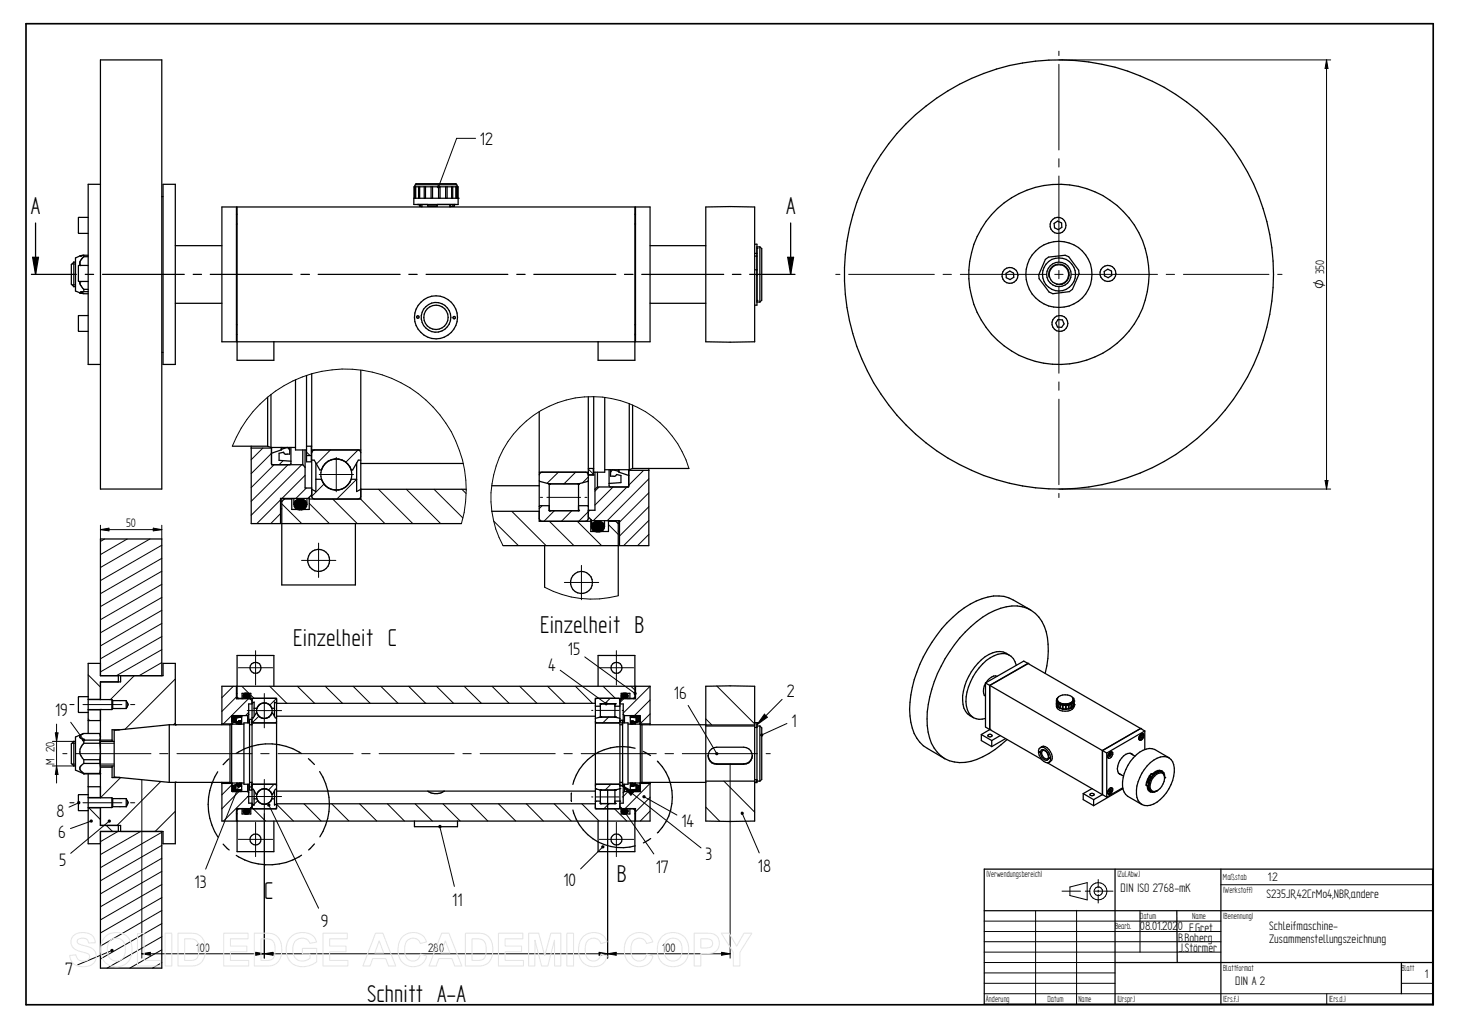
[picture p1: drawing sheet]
<svg xmlns="http://www.w3.org/2000/svg" width="297mm" height="210mm" viewBox="0 0 297 210" stroke-linecap="round" stroke-linejoin="round" font-family="sans-serif">
<defs><g id="words">
<g font-size="5.6">
<text x="6.3" y="43.6">A</text>
<text x="160" y="43.6">A</text>
<text x="59.7" y="131.4">Einzelheit C</text>
<text x="109.9" y="128.9">Einzelheit B</text>
<text x="125.6" y="179.5">B</text>
<text x="53.8" y="183">C</text>
<text x="74.7" y="204">Schnitt A-A</text>
</g>
<g font-size="4.2">
<text x="97.7" y="29.5">12</text>
<text x="111.6" y="136.5">4</text>
<text x="115.6" y="133.4">15</text>
<text x="137.2" y="142.2">16</text>
<text x="160.1" y="141.9">2</text>
<text x="11.2" y="145.7">19</text>
<text x="161.1" y="147.9">1</text>
<text x="11.5" y="166.3">8</text>
<text x="11.9" y="170.5">6</text>
<text x="138.7" y="168.4">14</text>
<text x="12" y="176.3">5</text>
<text x="133.5" y="177.7">17</text>
<text x="143.6" y="175.1">3</text>
<text x="154.3" y="177.5">18</text>
<text x="39.6" y="180.7">13</text>
<text x="92.1" y="184.3">11</text>
<text x="114.7" y="180.3">10</text>
<text x="65.3" y="188.7">9</text>
<text x="13.3" y="198.3">7</text>
</g>
<g font-size="2.8">
<text x="25.7" y="107.3">50</text>
<text x="11.1" y="155.7" transform="rotate(-90 11.1 155.7)">M 20</text>
<text x="258.1" y="179.4">1:2</text>
<text x="228.1" y="181.6">DIN ISO 2768-mK</text>
<text x="257.9" y="182.8">S235JR,42CrMo4,NBR,andere</text>
<text x="232.1" y="189.3">08.01.2020 F.Gret</text>
<text x="239.8" y="191.6">B.Boberg</text>
<text x="258.4" y="189.4">Schleifmaschine-</text>
<text x="258.4" y="192">Zusammenstellungszeichnung</text>
<text x="40" y="193.7">100</text>
<text x="87.2" y="193.7">280</text>
<text x="134.8" y="193.7">100</text>
<text x="240" y="193.7">J.Störmer</text>
<text x="251.5" y="200.4">DIN A 2</text>
<text x="290.1" y="199">1</text>
</g>
<text font-size="2.7" x="269.6" y="58.8" transform="rotate(-90 269.6 58.8)">O 350</text>
<g font-size="2">
<text x="200.8" y="178.5">(Verwendungsbereich)</text>
<text x="227.5" y="178.6">(Zul.Abw.)</text>
<text x="249" y="179.1">Maßstab</text>
<text x="249" y="181.7">(Werkstoff)</text>
<text x="227" y="189.1">Bearb.</text>
<text x="232.1" y="187">Datum</text>
<text x="242.7" y="187">Name</text>
<text x="249" y="187">(Benennung)</text>
<text x="249" y="197.5">Blattformat</text>
<text x="285.3" y="197.5">Blatt</text>
<text x="200.7" y="203.9">Änderung</text>
<text x="219.5" y="203.9">Name</text>
<text x="227.5" y="203.9">(Urspr.)</text>
<text x="249" y="203.9">(Ers.f.:)</text>
<text x="270.6" y="203.9">(Ers.d.:)</text>
<text x="213.2" y="204">Datum</text>
</g>
</g></defs>
<path d="M5.3 4.8h286.5v199.7h-286.5z" fill="none" stroke="#000" stroke-width=".34"/>
<g fill="none" stroke="#000" stroke-width=".25">
<path d="M20.4 12.2h12.5v87.3h-12.5zM20.4 37.5h-2.5v36.7h2.5M33.2 37.5h2.5v36.7h-2.5zM84.4 38v2.3M84.5 38l.1-.4h8.4v.4M84.5 38v2.3M84.6 38v2.3M84.7 37.6v-.2h8.1v.2M85.2 38v2.3M85.4 38v2.3M86.4 38v2.3M86.6 38v2.3"/>
<path d="M87.8 38v2.3M88.1 38v2.3M89.3 38v2.3M89.6 38v2.3M90.7 38v2.3M91 38v2.3M91.9 38v2.3M92.2 38v2.3M92.8 38v2.3M93 38v2.3M93.1 38v2.3M6.4 55.8h9.1"/>
<path d="M6.6 52.4h1.2l-.6 3.4zM7.2 45.4v10.4M15 53.3v5M15 53.3l-.5 .5v4l.5 .5M15 53.3h.4M15 58.3h.4M16.3 59.6h.1M16.3 57.3h.1M16.3 57.3a1.96 1.96 0 0 0 .8 1.6M16.3 52.1h.1M16.3 59.5h.1M16.3 54h.1"/>
<path d="M16.3 52.1l-.9 .4v6.7l.9 .4M16.4 52h.1M16.4 59.6h.1M16.4 59.5h.1M16.4 59.6l.1 .1M16.5 59.4h.1M16.5 59.4l-.1 .1M16.6 52h.1M16.6 59.7h.1M16.6 59.4h.1M16.7 52h.1M16.7 59.7h.1"/>
<path d="M16.7 59.7l1.2 .1M17.1 51.9v.3M17.1 58.9v.5M17.1 59.4h-.4M17.1 52.2a1.91 1.91 0 0 0-.8 1.8M17.1 59.4h.8M17.1 58.9h.8M17.1 52.2h.8M17.4 55.8h1.6M17.9 44.2l-1.9 .1v3.1l1.9 .1M17.9 54l-1.9 .1v3.1l1.9 .1M17.9 51.9l-1.2 .1"/>
<path d="M20.9 55.8h16.6M32.9 40h.3M35.7 50h9.5M39.3 55.8h1.7M42.8 55.8h16.7M45.2 42.1h2.9v27.5h-2.9zM48.1 45.6h.2M48.1 43.6h.2M61.3 55.8h1.7M64.8 55.8h16.6M83.2 55.8h1.7M84.3 40.3v-2.3h9v3.6h-9.1v-1.3h9.1"/>
<path d="M85 41.6h.1M85.4 41.6l.1 .4h.4M85.6 41.6v.4M85.9 41.6v.5M86.7 55.8h16.7M87.1 41.6v.3M87.1 41.9h1.9M89 41.6v.4l-1.9-.1M91.6 41.6v.5M92.2 41.6v.4M92.5 41.6l-.1 .4h-.8M92.5 41.6h.1"/>
<path d="M93.3 40.3h.1M105.2 55.8h1.7M108.7 55.8h16.6M127.1 55.8h1.8M129.2 45.6h.2M129.2 43.6h.2M129.4 42.1h2.9v27.5h-2.9zM130.6 55.8h16.7M132.3 50h11.4M143.7 42.1h9.9v27.5h-9.9zM149.1 55.8h1.7M152.6 55.8h9.2"/>
<path d="M153.6 49.7h.5v12.4h-.5M153.6 54.9h.5M153.6 52.1h.5M153.6 51.6h.5M154.1 50.5h.1M154.1 50.2h.6M154.7 50.2v11.3M154.7 50.2l.4 .4v10.5l-.4 .4M160.4 52.4h1.1l-.5 3.4zM161 45.4v10.4M204.8 55.6l.8-.4 .7 .4 .1 .8-.8 .5-.7-.4zM212.8 52.8l.6-.5 3.4-.4 .8 .3 2 2.8 .1 .8-1.4 3.1-.6 .5-3.4 .4-.7-.4-2.1-2.7v-.8z"/>
<path d="M214.6 45.5l.7-.5 .8 .4 .1 .9-.8 .4-.7-.3zM224.8 55.2l.7-.4 .8 .4v.8l-.7 .5-.8-.4zM17.9 64.2l-1.9 .1v3.1h1.9M32.9 71.7h.3M35.7 61.7h9.5M48.1 68.1h.2M48.1 66.1h.2M48.3 69.6h80.9M55.8 69.6v3.7h-7.5v-31.2h80.9v31.2h-7.4v-3.7M60.2 77.3v14.3h2.2M62.4 76.4v17.6h1v-3.2M63.5 76.1v24.9v.3l.5 .3"/>
<path d="M73.4 75.4v26.2h-10.5M84.9 64.3h.4v.4h-.4zM129.2 68.1h.2M129.2 66.1h.2M132.3 61.7h11.4M154.1 61.1h.1M154.1 61.5h.6M215.4 65l.9 .1 .3 .8-.5 .7-.8-.1-.4-.8zM47.3 90.8h7.2M51.1 90.8v15.8h6v-5.2h5.6l.8-.7M51.1 91.2h4.2M54.5 80.9v9.9"/>
<path d="M54.5 90.8l.7 .3M55.2 80.3v10.8M55.2 91.1h5M55.2 94.4l.2 .2M55.3 91.1v3.5h6.3M57.2 91.1v.5M57.2 91.6l-2 .6M57.4 91.1v.3M57.4 91.4l1.1-.3 .5 .5M57.4 91.4l-.2 .2M59 91.1v1.3l-.8 .1-.3-.2-.2-.3-.9 .2v1.5l2.4 .2M59.2 91.1v3.3l-.2 .2"/>
<path d="M61.6 94.6l.5 .5M61.6 91.6v3M62.1 91.6v7.7h1.4M62.4 92.7h1M62.4 90.8h1.1M63.5 91.6h9.9M63.5 93.6h.5l1.1 2h.3a3.2 3.2 0 0 1 5.3-1.2 3.2 3.2 0 0 1-1.2 5.2 3.2 3.2 0 0 1-4.2-3.4 3.3 3.3 0 0 1 1.6-2.4M64 91.6l-.2 .1-.3 .4M64.3 97.5h1.1a3.2 3.2 0 0 0 3.1 2.2 3.2 3.2 0 0 0 3-2.2h1.1M64.3 94.2v5.8l-.8-.4M67.4 93.6a3.2 3.2 0 0 1 4.1 2h.3l1.1-2h.5M72.6 94.2v5.8l.8-.4h21.5"/>
<path d="M72.9 91.6l.3 .1 .2 .4M73.4 94.3h20.9M100.1 98.8h9.7M109.8 83.8v22.3h10.5M109.8 96.1h10M109.8 97.8l2 .7M110.3 96.1l-.4 .3-.1 .2M111.8 98.6h.1M111.8 98.5v5.4M111.8 98.5h6M111.8 98.5h.1M117.6 98.5h.1"/>
<path d="M117.7 98.5h.1M117.8 98.5h.1M117.8 98.5v5.4h-6M119.2 96.1l.3 .1 .3 .4h1M119.8 80.7v24.8l-.3 .5-.3 .1M119.8 95.3h1.1M119.8 97.8l-2 .7M120.8 96.6h.1M120.8 95.3v1.3M120.9 80.7v15.4h2.2v-15.2M121.1 96.1v7.7h-1.3M121.6 99.1l-.5 .5"/>
<path d="M121.6 96.1v3M123.1 95.6h5M124 95.6v3.3l.2 .2M124.3 95.6v1.3h.8l.4-.3 .9 .2v1.4l-2.4 .2M125.9 95.6v.3M125.9 95.9l-1.2-.3-.4 .5M125.9 95.9l.1 .2M126 95.6v.5M126 96.1l2 .7M128 95.6v3.5h-6.4M128 95.7h4.1M128 98.9l-.2 .2"/>
<path d="M128.1 82.2v13.4M128.8 82.4v12.9M128.8 95.3h11.5M128.8 95.3l-.7 .3M132.1 95.3v15.7h-6v-5h-5.6l-.7-.8M57.1 103.5h.3M57.4 101.4v17.6h14.9v-12.4M57.4 106.6h36.5M57.9 101.4v.2M57.9 101.6h1.5M57.9 101.6l-.5 .5M59.8 102.7a1.35 1.35 0 0 1 1.4-1.2 1.35 1.35 0 0 1 1.3 1.2"/>
<path d="M59.8 102.7a1.35 1.35 0 0 0 1.4 1.1 1.35 1.35 0 0 0 1.3-1.1M59.8 101.4v1.3M62.5 101.4v1.3M62.9 101.2v2.5h-3.5v-2.3M73.4 101l-.2 .5-.3 .1M100.1 104.1h9.7M102.4 111h23.5M109.8 105.5l.3 .5 .2 .1M110.9 111v8.5M111.8 103.9h.1M111.8 102.9h-1.9l-.1 .1M111.9 103.9h.1"/>
<path d="M117.7 103.9h.1M117.8 103.8h.1M117.8 103.9h.1M117.8 102.9h1.9l.1 .1M120.3 105.7v2.5h3.6v-2.2M120.4 107.2a1.37 1.37 0 0 1 .9-1.1 1.37 1.37 0 0 1 1.4 .3l.4 .8M120.4 107.2a1.38 1.38 0 0 0 2.3 .7l.4-.7M120.4 105.8v1.4M123.1 106v1.2M123.9 106.1h1.4M125.3 106.1l.6 .5M125.3 106v.1"/>
<path d="M125.9 106v15.2M125.9 108.1h.2M20.4 135h-2.5v14.3M24.1 137.5v1.3M24.6 137.5v1.3h-4.2v3.5M32.9 137.5v-27.8h-12.5v27.8h12.8v-2.5h2.5v12.5M48.3 139.7h80.9M55.8 139.7v-6.3h-7.5v8.8M121.8 139.7v-6.3h7.4v8.8M143.7 139.7h9.9v27.4h-9.9zM200.6 139.1a2.18 2.18 0 0 0 0 2.6M200.6 139v9l.9 .5"/>
<path d="M200.6 139l.9 .5M201.5 139.5v9M201.5 139.5l22.9 13.2M203 137.6a2.18 2.18 0 0 0-2.3 1.4M205.5 133.3a3.5 3.5 0 0 0-4.2-.1 11.2 11.2 0 0 0-5.3 9.3 3.6 3.6 0 0 0 2.2 3.5M206.9 135.4a2.9 2.9 0 0 0-4.5-2 10.9 10.9 0 0 0-5.7 10.2 3.2 3.2 0 0 0 1.5 2.4M209.3 135h.1M209.3 135l-.9-.5-7.8 4.5M209.3 135l-7.8 4.5M209.3 135l22.9 13.3M209.8 124.1l-3.6-2a8 8 0 0 0-7.4 .2 24.7 24.7 0 0 0-10.8 11.4 23.4 23.4 0 0 0-2.7 12 7.9 7.9 0 0 0 3.5 6.6l3.5 2.1M212.8 137a16.3 16.3 0 0 0-.2-9.5 6.6 6.6 0 0 0-8.9-3.7 21.1 21.1 0 0 0-10.4 8.8 25.1 25.1 0 0 0-4.5 15.1 8.2 8.2 0 0 0 3.5 6.7"/>
<path d="M15 150.9v5M15 150.9l-.5 .5v4l.5 .5M15 150.9h.4M15 155.9h.4M17 157.4h.1M17 149.3l-1.6 .7v6.7l1.6 .7M17.1 150.6v.7M17.1 154.6v.8M17.1 157.4l3.2 .1M17.1 150.6l-.8-.6 .1-.4 .7-.3h3.2l.1 .6-.1 .7M17.1 151.3a2.14 2.14 0 0 0 0 3.3M17.1 155.4l-.8 .8 .1 .6 .7 .6"/>
<path d="M17.1 150.6h3.2M17.1 157.4h3.2M17.1 155.4h3.2M17.1 154.6h3.2M17.1 151.3h3.2M17.9 157.5v14.2h2.5M17.9 144.4h2.5v17.9M17.9 141.8l-1.9 .1v3l1.9 .1M17.9 142.3l4.9 .1M17.9 144.4h4.9M17.9 146.6h2.5M20.3 157.4h.1"/>
<path d="M20.3 151.3l.1 1.7-.1 1.6M20.3 155.4l.1 1-.1 1M20.3 150.6v.7M20.3 154.6v.8M20.3 157.4v.1M20.4 149.3v.6M20.4 156.1h2.4M20.4 150.6h2.4M20.4 150.9h2.8M20.4 155.9h2.8M20.4 156.8v.6M22.8 142.4l.1 .2"/>
<path d="M22.8 142.4v2M22.8 155.9v2.3h1.4M22.9 144.2l-.1 .2M22.9 142.6h2.8M22.9 144.2h2.8M22.9 142.6v1.6M24.2 158.2h.1M24.2 148.5h.1M24.2 148.5h-1.4v2.4M25.7 142.6l.1 .2a.89 .89 0 0 1-.1 1.4M25.7 142.6v1.6M34.5 147.5v11.7"/>
<path d="M34.5 147.5l-11.3 1.1v9.5l11.3 1.1M34.5 159.2h12.3M34.5 147.5h12.3M35.6 147.5h.1M35.7 159.2h.1M35.7 147.5h.1M35.7 159.2v12.5h-2.5v-2.5h-12.8v27.8h12.5v-27.8M44.3 157.1a12.2 12.2 0 0 0 .1 13.2M45.2 159.2v7.9h2.9v-2.6h2.8l.4-.3M45.2 159.4h2M45.2 147.3h2M46.6 154.4l-1.2 1.2"/>
<path d="M46.8 147.5v11.7M46.8 159.2l.4 .1h2.5M47.2 146.8l1 .3M47.2 147.3h.1M47.2 159.3v1.8h3.2M47.3 145.6v15.5M48 153.3a12.2 12.2 0 0 1 13.3 0M48.1 141.1h.2M48.2 147.1v.3M48.2 159.3v.3M48.2 147.1l.1 .1M48.2 159.6l-1 .3"/>
<path d="M48.3 147.2v.2M48.3 159.3v.2M48.3 141.9l.2 .2M48.3 159.5l.6-.2 .2 .3M48.3 159.5l-.1 .1M48.5 142.1v.1M48.5 142.1h.8M49.1 159.3v.7h-.5l-.1-.1h-.5v.8h1.2M49.1 147.1l-.2 .3-.6-.2M49.1 145.6l.1 1.8M49.2 146h-1.2v.8l.5 .1 .1-.2h.5v.7M49.2 159.3l-.1 1.8"/>
<path d="M49.3 142.2v-1.1h1.8v1.2M49.5 141.6a.69 .69 0 0 0 .7 .5 .69 .69 0 0 0 .6-.5M49.5 141.6v.6M49.7 147.4h-2.5l-.4 .1M50 141.1h-.2l-.3 .5M50.3 141.1h.2l.3 .5M50.4 145.6h-3.2v1.7M50.4 145.6v1.5M50.4 159.6v1.5M50.6 159.6v3.8h.7M50.6 145.4l-.2 .2M50.8 147.1h-1.1v12.5h1.1"/>
<path d="M50.8 159.2h.5M50.8 147.5h.5M50.8 141.6v.6M51.1 142.1h5.2v22.5h-5.2M51.3 147.5v-1.1h-.5v14.4h.5v-1.6M51.3 142.6l-.4-.4h-2.8v-2.5h-2.9v7.8M51.3 159.6h5M51.3 147.1h5M51.3 143.3h-.7v3.8M51.3 143.1l.4-.2v2.9M51.3 146.9l.3 .2M51.6 142.1l-.3 .3v21.9l.3 .3"/>
<path d="M51.6 159.6l-.3 .3M51.7 144.1h.6a1.58 1.58 0 0 1 1.5-1.1 1.58 1.58 0 0 1 1.5 1.1h.6M54.7 145.9a1.58 1.58 0 0 1-2.4-.8h-.1l-.6 1h-.3M55.1 145.6a1.59 1.59 0 0 0-1-2.5 1.59 1.59 0 0 0-1.9 1.9 1.59 1.59 0 0 0 2.5 1l.6-.9h.2l.5 1h.3M56 142.1l.3 .3M56 159.6l.3 .3M56.3 145.8h64.9M56.3 146.9l-.3 .2M62.8 154.4l1.2 1.2M65.1 157a12.2 12.2 0 0 1 0 13.3M121.2 159.6h5M121.2 147.1h5"/>
<path d="M121.2 143.1h-64.9l-.4-.2v2.9M121.2 143.6l1 .1M121.2 146.9l.3 .2M121.5 142.1l-.3 .3M121.5 159.6l-.3 .3M122.2 145.9h.1M122.2 143.3h.1M122.2 143.2h.1M122.2 143.2h3M122.2 143.2v2.7M122.2 145.9l-1 .4M122.2 145.9h3"/>
<path d="M122.3 145.9h.1M122.3 143.2h.1M125.1 143.2h.1M125.1 145.9h.1M125.2 143.2h.1M125.2 145.9h.1M125.2 143.2v2.7M125.2 145.9l1 .4M125.9 159.6l.3 .3h.5M125.9 142.1l.3 .3v21.9l-.3 .3M126.2 142.6l.4-.4h2.8v-2.5h2.9v7.8M126.2 146.6h.5"/>
<path d="M126.2 159.2h.5M126.2 147.5h.5M126.2 143.3h.7v3.8M126.2 143.6l-1 .1M126.2 146.9l-.3 .2M126.4 142.1h-5.2v22.5h5.2M126.7 159.9h.1M126.7 146.6h.1M126.7 146.6v13.3M126.7 147.1h1.1v12.5h-1.1M126.9 145.4l.2 .2M126.9 159.6v3.8h-.7"/>
<path d="M127 141.1a.56 .56 0 0 0-.5 .6 .56 .56 0 0 0 .8 .4h.3l.2-.5M127.1 145.6h3.2v1.8M127.1 145.6v1.5M127.1 159.6v1.5M127.3 141.1h.3l.2 .5M127.8 141.6v.6M127.8 159.3h2.5M127.8 147.4h2.5M128.2 142.2v-1.1h-1.8v1.2M128.2 142.1h.8M128.3 146h1.2v.8l-.4 .1-.2-.2h-.5v.7M128.3 159.3l.1 1.8"/>
<path d="M128.4 145.6l-.1 1.8M128.4 159.3v.7h.5l.2-.1h.4v.8h-1.2M128.4 147.1l.3 .3 .5-.2M129 142.1v.1M129.2 147.2v.2M129.2 159.3v.2M129.2 141.9l-.2 .2M129.2 159.5l-.5-.2-.3 .3M129.2 159.5l.1 .1M129.2 141.1h.2M129.3 152.3a10.2 10.2 0 0 0-12.7 7.3M129.3 147.1v.3"/>
<path d="M129.3 159.3v.3M129.3 159.6l1 .3M129.3 147.1l-.1 .1M130.2 145.6l.1 .1M130.3 147.4h.1M130.3 159.3v1.8h-3.2M130.3 146.8l-1 .3M130.3 159.4h2M130.3 147.3h2M130.3 147.4v11.9M130.3 147.4l.4 .1M130.7 147.5v11.7"/>
<path d="M130.7 159.2h13M130.7 147.5h13M130.7 159.2l-.4 .1M130.9 152.9l1.5 .9M132.3 159.2v7.9h-2.9v-2.6h-2.8l-.4-.3M133.8 154.9a10.3 10.3 0 0 1 0 14.6M143.7 159h9.9M143.7 147.7h9.9M143.7 147.5h9.9M144.1 153.8a1.78 1.78 0 0 0 1.8 1.6h5.5a1.67 1.67 0 0 0 1.6-1.1M153.2 153.8a1.76 1.76 0 0 1-1.8 1.7h-5.5a1.74 1.74 0 0 1-1.8-1.7 1.74 1.74 0 0 1 1.8-1.7h5.5a1.76 1.76 0 0 1 1.8 1.7M153.6 147.1h.5"/>
<path d="M153.6 158.7h.5M153.6 148h.5M154.1 147.1h.1M154.1 147.1v12.2h-.5M154.1 159h.6M154.1 147.7h.6M154.7 147.7v11.3M154.7 147.7l.4 .4v10.5l-.4 .4M198.2 146a3 3 0 0 0 2.4 .2M199.8 149.5l2.1 1.2M199.8 149.5v1.2l2.1 1.2M201.2 149.6l.5-.2 .3 .3a.54 .54 0 0 1-.8 .2z"/>
<path d="M201.5 148.4h.1M201.5 148.5l2.1 1.2M201.5 148.5l-1.7 1M201.9 150.7v1.2M203.6 149.7l8.5 4.9M203.6 149.7l-1.7 1M204.7 150.3l-2.8 1.6M205 150.5a16.6 16.6 0 0 1-8.5 4.7 7.2 7.2 0 0 1-4.2-.8M211.5 153h.1M211.5 153l.2 .1zM211.8 152.1a1.06 1.06 0 0 1 1.7 .4 1.73 1.73 0 0 1 .3 2.5l-.3 .2M211.8 152.1a1.31 1.31 0 0 0 0 2 1.61 1.61 0 0 0 1.7 1.1"/>
<path d="M211.8 152.1a1.91 1.91 0 0 1 2.1 2l-.2 .8-.2 .3M212 152.7a1.28 1.28 0 0 1 1.5 1.5l-.1 .3a.95 .95 0 0 1-1 .1 .95 .95 0 0 1-.5-.9l-.1-.4zM212.2 152.8a1.05 1.05 0 0 1 1 .4 1.05 1.05 0 0 1 .2 1.1l-.2 .1a1.13 1.13 0 0 1-1-1.6zM213.2 155.2l11.2 6.5M213.6 154.2l.1 .1zM215.1 143.2h.1M215.1 143.2v.4M215.1 142.4v1.3a1.8 1.8 0 0 0 2.3 1 1.3 1.3 0 0 0 1.3-1v-1M215.1 142.4h.1M215.1 143.6h.1M215.1 143.6l.2 .3M215.1 142.5v1.1l.2 .2"/>
<path d="M215.1 142.5a1.22 1.22 0 0 0 1.3 .9h.6M215.1 142.5l.3 .6M215.1 142.8l.2 .3M215.1 142.3v.1M215.2 142.3a1.67 1.67 0 0 1 2.1-.9 1.13 1.13 0 0 1 1.2 .9M215.2 142.3a1.61 1.61 0 0 0 2.1 1 1.1 1.1 0 0 0 1.2-1M215.2 142.3v.1M215.3 142.1l-.1 .1M215.3 143.8h.1M215.3 141.9l-.2 .6M215.3 143.9l.5 .2M215.3 143.1h.1"/>
<path d="M215.3 143.9h.1M215.3 143.1v.7M215.4 143.1l.4 .2M215.4 143.1v.8M215.4 143.9l.4 .2M215.8 144.1h.1M215.8 144.1l.6 .2M215.8 143.3l.1 .1M215.8 143.3v.8M215.9 143.4l.4 .1M215.9 143.4v.7M215.9 144.1l.4 .2"/>
<path d="M216.3 143.5v.8M216.3 143.5h.1M216.3 144.3h.1M216.4 144.3h.1M216.4 144.3h.6M216.4 143.5l.5 .1M216.4 143.5v.8h.5M216.9 144.3h.1M216.9 143.6v.7M216.9 143.6h.1M217 143.6v.7M217.5 143.5l-.5 .1"/>
<path d="M217.5 144.2l-.5 .1M217.5 143.5v.7M217.5 143.5h.1M217.5 144.2h.1M217.6 144.2h.1M217.6 144.2l-.6 .1M217.6 143.5v.7M218 143.3l-.4 .2M218 144.1l-.4 .1M218 143.3v.8M218 144.1h.1M218.1 144.1h.1"/>
<path d="M218.1 144.1l-.5 .1M218.1 143.3v.7l.3-.2M218.1 143.3h-.1M218.4 141.9l.1 .3M218.4 143h.1M218.4 143.8h.1M218.4 143l-.3 .3M218.4 143v.8M218.4 142.1h.1M218.4 143.8l-.3 .3M218.5 142.3a1.7 1.7 0 0 1-2.2 .9l-.8-.3-.2-.3M218.5 143v.7"/>
<path d="M218.5 142.3a1.6 1.6 0 0 1-2 1 1.4 1.4 0 0 1-1.3-.8M218.5 142.2l.1 .3M218.5 142.2l.1 .4M218.6 142.5a1.51 1.51 0 0 1-1.3 .9M218.6 142.5a1.92 1.92 0 0 1-2.8 .8M218.6 142.7h.1M218.6 143.4h.1M218.6 142.7l-.2 .3M218.6 143.4l-.1 .3M218.6 142.3v1.1M218.7 143.4h.1M218.7 143.4l-.3 .4"/>
<path d="M224.4 152.7v9M224.5 152.7v9l.8 .5M224.5 152.7l.8 .5M225.3 153.2v9M225.5 154l.1 .2-.1-.1M225.7 153.7l.3 .2M225.9 153.4h.1M225.9 153.1l.5-.1a.93 .93 0 0 1-.7 1.3l-.1-.1a.91 .91 0 0 1 .3-1.1zM225.9 153.4l-.1 .5h.2M225.9 153.4l.2-.1 .1 .3M225.9 153.4l.3 .2M226.1 153h-.1"/>
<path d="M226.2 153.6l-.2 .3M227.7 157.4l1 .5M230 153.3l1.1 .6M230 153.3l.6 .3M230 153.3a3.2 3.2 0 0 0-2.3 4l.6 .4M231.8 150.3l.1 .2M232.1 150h.1M232.2 148.3h.1M232.2 148.3l-7.8 4.4M232.2 148.3l-7.7 4.4M232.2 148.3l.8 .5M232.2 149.7v.2l.2 .2"/>
<path d="M232.2 149.4l.5-.1a.92 .92 0 0 1-.6 1.4l-.2-.2a.91 .91 0 0 1 .3-1.1zM232.3 149.7l.2 .1M232.5 149.3l.1 .1a.8 .8 0 0 0-.7 1M232.5 149.8l-.1-.2-.2 .2-.1 .3 .1 .1 .2-.1M232.5 149.8l-.1 .3M232.7 149.5a.74 .74 0 0 1-.7 1M233 148.8l-7.7 4.4M233 148.8v3.7M233.4 159.9h.2a1.43 1.43 0 0 0 .6 1.3M233.5 159.8a1.43 1.43 0 0 0 .7 1.4M233.6 155.8a4.5 4.5 0 0 1 3.8-1.8 2.6 2.6 0 0 1 1.7 3.1 8 8 0 0 1-4.9 6.8 2.17 2.17 0 0 1-2.8-2.3 8.2 8.2 0 0 1 2.2-5.8zM233.6 158.7l-.2 .5v.7"/>
<path d="M233.6 158.7h.1M233.6 158.7h.4M233.7 159.1h.1M233.7 158.7l-.3 1.2M233.7 158.7l.3 .1M233.7 159.3h.1M233.7 159.1l.1 .1-.1 .1M233.7 159.1v.2M233.8 158.5l.3 .1M233.9 158.5l-.1 .2M234 158.7h.1M234 158.6l-.1 .1"/>
<path d="M234.1 158.2h.1M234.2 158.1v.2zM234.2 158.1l-.1 .1M234.4 157.5h.2a1.36 1.36 0 0 1 1.3-.7 1.36 1.36 0 0 1 1.2 .9v.5M234.5 157.5l-.1-.1-.4 .5-.3 .6h.1M234.5 157.5l-.7 1M235.1 157.9a1.25 1.25 0 0 1 1.8-.3 2.78 2.78 0 0 1-2 3.5 1.09 1.09 0 0 1-.7-1.7l.2-.6zM236.3 156.8l-.5 .1-1.1 .7-.2-.1M236.6 157.2a1.62 1.62 0 0 0-2.2 .9 2.24 2.24 0 0 0-.2 2.9l.2 .1M236.6 157.2l.3 .2 .2 .8M236.6 157.2a1.69 1.69 0 0 0-2 1 2.33 2.33 0 0 0-.3 2.8l.4 .2 .8-.2M237.1 158.2h.1"/>
<path d="M237.1 158.3v.2M238 154.2l-2.9-1.7a3.6 3.6 0 0 0-3.7 1.1 8.2 8.2 0 0 0-2.8 7l.6 1.1 .4 .4 2.9 1.6M17.9 161.7l-1.9 .1v3.1l1.9 .1M17.9 160.1h2.5M17.9 162.3h2.5M17.9 164.4h2.5M17.9 162.3h4.9M17.9 164.3h4.9M20.4 164.3v3.7h4.2v1.2M22.8 162.3v2M22.8 162.3l.1 .2M22.9 162.5h2.8"/>
<path d="M22.9 164.2h2.8M22.9 162.5v1.7M22.9 164.2l-.1 .1M24.1 168v1.2M25.7 162.5v1.7M25.7 162.5a1.16 1.16 0 0 1 0 1.7M45.4 171.8l1.3 1.2M48.1 165.6h.2M48.3 164.5v8.8h7.5v-6.2M48.3 167.1h80.9M48.5 164.5h.1M49.3 164.5h.1"/>
<path d="M49.5 165.1a.69 .69 0 0 1 .7-.5 .69 .69 0 0 1 .6 .5M49.5 165.1a.69 .69 0 0 0 .7 .6 .69 .69 0 0 0 .6-.6M49.5 164.5v.6M50.4 161.1l.2 .2M50.8 160.1h.5M50.8 164.5v.6M51.1 164.4v1.3h-1.8v-1.1h-.8l-.2 .2M51.3 160.6h.3l.6 1h.1a1.53 1.53 0 0 1 2.4-.8M51.7 162.6h.6a1.53 1.53 0 0 0 2.4 .8M51.7 160.9v2.9l-.4-.2M55.1 161.1a1.57 1.57 0 0 1 0 2M55.9 160.9v2.9l.4-.2"/>
<path d="M56.3 161h64.9M56.3 163.6h64.9M56.3 160.6h-.3l-.5 1h-.2a1.59 1.59 0 0 0-2.4-.8 1.59 1.59 0 0 0 0 2.6 1.59 1.59 0 0 0 2.4-.8h.6M56.3 164.3l-.3 .3M61.4 174a12.3 12.3 0 0 1-13.3 .1M64 171.7l-1.2 1.3M84.4 167.1v1.1h8.7v-1.1M87.1 161a3 3 0 0 0 3.4 0M116.3 161.4v1.7M116.6 164.8a10.2 10.2 0 0 0 12.7 7.3M121.2 163.1h.1M121.2 164.3l.3 .3"/>
<path d="M121.2 160.5h.1M121.2 163h1M121.2 160.5l1 .3M122.2 160.8h.1M122.2 163.5h.1M122.2 160.8h3M122.2 160.8v2.7M122.2 163.5h3M122.3 163.5h.1M125.1 160.8h.1M125.1 163.5h.1M125.2 160.8h.1"/>
<path d="M125.2 163.5h.1M125.2 160.8v2.7M125.2 163h1M126.2 163h.1M126.2 160.5l-1 .3M126.2 160.5h.1M126.4 164.4v1.3h1.8v-1.1h.8M126.6 164.9a.62 .62 0 0 1 .9-.3 .62 .62 0 0 1 .1 1 .63 .63 0 0 1-.8 0 .63 .63 0 0 1-.2-.7zM127.1 161.1l-.2 .2M127.8 164.5v.6M128.2 164.5h.1M129 164.6h.1"/>
<path d="M129 164.6l.2 .2M129.2 164.5v8.8h-7.4v-6.2M129.2 165.6h.2M130.3 161l-.1 .1M132.5 170.6l-1.5 .9M200.4 176.9h91.2v27.4h-91.2zM220.5 161.5v1.2l2.1 1.3M220.5 161.5l2.1 1.2M222 161.5a.56 .56 0 0 1 .8 .2 .56 .56 0 0 1-.9 0zM222.3 160.5l-1.8 1M222.6 162.7v1.3M224.4 161.7l-1.8 1"/>
<path d="M225.5 161.3l.1 .2-.1-.1M225.7 161h.1M225.9 160.4l.5-.1a.93 .93 0 0 1-.7 1.4l-.1-.2a.91 .91 0 0 1 .3-1.1zM226.1 160.3l-.1 .1M226.2 160.9l-.3-.2-.1 .3 .2 .2M226.2 160.9l-.1-.2h-.3l-.1 .3 .1 .2h.2M226.2 160.9l-.2 .3M226.4 160.5a.73 .73 0 0 1-.8 1M227 176.9v27.4M228.6 160.3l-3.3 1.9M228.6 160.5l-6 3.5M235.5 161l-.9 .2h-.4"/>
<path d="M248.5 176.9v27.4M200.4 185.3h91.2M227 195.9h64.6M239.6 185.3v10.6M285.3 195.9v6.3"/>
<circle cx="205.6" cy="56" r="1.63"/>
<circle cx="215.4" cy="45.9" r="1.63"/>
<circle cx="215.6" cy="55.8" r="6.7"/>
<circle cx="215.6" cy="55.8" r="1.99"/>
<circle cx="215.6" cy="55.8" r="2.49"/>
<circle cx="215.6" cy="55.9" r="18.4"/>
<circle cx="215.6" cy="55.9" r="3.4"/>
<circle cx="215.6" cy="55.8" r="43.7"/>
<circle cx="225.5" cy="55.6" r="1.62"/>
<circle cx="88.8" cy="64.6" r="2.48"/>
<circle cx="88.8" cy="64.6" r="4.4"/>
<circle cx="88.8" cy="64.6" r="3"/>
<circle cx="92.5" cy="64.6" r=".25"/>
<circle cx="215.8" cy="65.8" r="1.62"/>
<circle cx="64.8" cy="114" r="2.25"/>
<circle cx="118.4" cy="118.5" r="2.24"/>
<circle cx="52" cy="135.9" r="1.13"/>
<circle cx="125.5" cy="135.9" r="1.13"/>
<circle cx="52" cy="170.8" r="1.11"/>
<circle cx="125.5" cy="170.8" r="1.12"/>
</g>
<g fill="none" stroke="#000" stroke-width=".2">
<path d="M215.6 10.4v.9M215.6 13.1v17.4M215.6 12.2h55.3M270 12.2l.3 1.7h-.6zM270 12.2v87.3M96.8 28.2h-3.8l-3.7 9.8M215.6 32.3v1.7M215.6 35.8v17.4M14.6 53.7h.8M14.6 58h.8M170.1 55.8h.9M172.8 55.8h17.4"/>
<path d="M192 55.8h1.7M195.5 55.8h17.4M213.5 56.4a2.11 2.11 0 0 1 1.9-2.7 2.11 2.11 0 0 1 2.3 2.3 2.11 2.11 0 0 1-2.7 1.9M214.7 55.8h1.7M215.6 55v1.7M215.6 58.5v17.4M218.2 55.8h17.4M237.4 55.8h1.7M240.9 55.8h17.4M260.1 55.8h.9M215.6 77.7v1.7M47.3 90.8a24.6 24.6 0 0 1 30.8-14.4 24.6 24.6 0 0 1 15.8 30.2"/>
<path d="M53.5 91.2l-2.4 2.4M55.3 92.2l-4.2 4.2M55.8 94.6l-4.7 4.6M57.6 93.8l-.8 .8M58.6 94.6l-7.5 7.4M61.4 94.6l-10.3 10.3M62.1 96.7l-4.7 4.7M62.4 99.3l-2.2 2.1M62.4 92l.7 .7M65 96.6h7M66 98.5l-2.5 2.5M67.3 91.6l-2.9 2.8"/>
<path d="M68.5 93.1v7M72.6 97.5l-4 4.1M72.9 91.6l-2.5 2.5M77 99.6l7 7M82.7 99.6l7 7M88.3 99.6l5.9 5.8M94 99.6l.9 .8M113.7 96.1l-2.3 2.2M117.2 96.1l-2.4 2.4M119.8 95.5l1 1M119.8 97.1l-1.2 1.2M122 99.1l-.9 .8"/>
<path d="M124.8 99.1l-3.7 3.7M127.6 99.1l-6.8 6.9M128.2 95.7l-.2 .2M131 95.7l-3 3.1M132.1 97.5l-8.5 8.5M140.3 95.3a20.6 20.6 0 0 0-27.6-13 20.6 20.6 0 0 0-10.3 28.7M215.6 81.2v17.4M215.6 99.5h55.3M269.7 97.8h.6l-.3 1.7zM20.4 106.9v2.8M20.4 107.8l1.8-.3v.5zM20.4 107.8h12.5"/>
<path d="M21.3 109.7l-.9 .5M25.9 109.7l-5.5 3.2M30.5 109.7l-10.1 5.8M31.2 107.5l1.7 .3-1.7 .2zM32.9 106.9v2.8M32.9 111l-12.5 7.2M32.9 113.6l-12.5 7.2M32.9 116.2l-12.5 7.2M32.9 118.9l-12.5 7.2M57.1 101.7l-4.8 4.9M57.1 104.5l-2 2.1M57.4 102.5l4 4.1"/>
<path d="M61.4 114h7M62.9 102.4l4.2 4.2M64.9 110.5v7M67.7 101.6l5 5M73.4 101.6l5 5M100.5 106l5 5M104.2 104.1l7 6.9M110 101.2h.4M110.4 102.9l-.6 .6M110.9 119.5a20.6 20.6 0 0 0 15 1.7M111.3 101.2h6.9M111.8 106.1l5 4.9"/>
<path d="M112.9 103.9l-2.2 2.2M114.9 118.5h7M116.4 103.9l-2.1 2.2M117.5 106.1l5 4.9M118.4 115.1v6.9M119.1 101.2h.4M120.1 103.8l-2.3 2.3M123.9 106.8l2 2M132.1 100.3l-6 6M132.1 103.1l-6 6M132.1 105.9l-5.1 5.1M132.1 108.8l-2.3 2.2"/>
<path d="M215.6 100.4v.9M17.9 137.3l2.5 2.5M27.3 137.5l-4.9 4.9M32.9 137.5h.1M32.9 121.6l-12.5 7.2M32.9 124.2l-12.5 7.2M32.9 126.9l-12.5 7.2M32.9 129.5l-12.5 7.2M32.9 132.2l-9.2 5.3M32.9 134.8l-4.6 2.7M35.7 138.2l-10.3 10.2M47.5 139.7l-2.3 2.3"/>
<path d="M48.5 135.9h7M49.2 139.7l1.5 1.4M52 132.4v7M54.9 139.7l3.5 3.4M60.5 139.7l3.6 3.4M66.2 139.7l3.5 3.4M71.9 139.7l3.5 3.4M77.5 139.7l3.5 3.4M83.2 139.7l3.5 3.4M88.9 139.7l3.4 3.4M94.5 139.7l3.5 3.4M100.2 139.7l3.4 3.4"/>
<path d="M105.8 139.7l3.5 3.4M111.5 139.7l3.5 3.4M114 136.4l9.4 6.8M117.1 139.7l3.5 3.4M119 133.7l10.3 7.4M122 135.9h7M122.8 139.7l2.5 2.4M125.5 132.4v7M128.4 139.7l.8 .7M129.5 139.7l-.1 .1M132.3 139.7l-5.4 5.4M145.9 139.6l7.7 7.7"/>
<path d="M10.7 155.9h4.3M10.7 150.9h4.3M11.3 149.1h.5l-.3 1.8zM11.5 155.9l.3 1.7h-.5zM11.5 147.4v11.9M12.8 153.4h.8M14.2 143.4h.9M14.4 147l2.6 3.6M14.6 151.3h.8M14.6 155.5h.8M15.5 153.4h15.2M16.9 143.4h7.9"/>
<path d="M17.9 146.3l.3 .3M20.4 151.3h2.8M20.4 155.5h2.8M20.5 144.4h.1M24.6 158.2l-4.2 4.1M26.6 143.4h.8M28.9 158.7v36.3M32.5 153.4h1.7M32.7 159l-8.9 9M35.7 147.2l-.4 .3M36 153.4h15.3M47.2 159.7l-2 2.1"/>
<path d="M47.3 159.9l-.1 .1M47.5 145.6l-.3 .2M47.5 159.9l-.3 .2M47.6 145.6l-.4 .4M47.7 145.6l-.5 .5M47.7 159.8l-.5 .5M47.9 145.6l-.7 .7M47.9 159.7l-.7 .7M48 145.6l-.8 .8M48 146.2l-.6 .7M48 146.3l-.5 .6M48 146.5l-.4 .4"/>
<path d="M48 146.6l-.3 .3M48 146.8l-.2 .2M48.1 146.8l-.2 .2M48.1 145.6l-.9 1M48.1 159.6l-.9 .9M48.1 141.8l-2.9 3M48.2 146.9l-.2 .2M48.3 145.6l-1.1 1.1M48.3 146.9l-.2 .2M48.4 145.6l-1.2 1.2M48.5 159.5l-1.3 1.2M48.6 145.6l-.5 .4"/>
<path d="M48.6 146.7l-.4 .4M48.6 159.4l-.5 .5M48.7 145.6l-.4 .4M48.8 146.7l-.5 .5M48.9 145.6l-.5 .4M48.9 159.3l-.6 .6M48.9 146.7l-.6 .5M48.9 159.4l-.4 .5M49 145.6l-.4 .4M49 159.5l-.5 .4M49 146.7l-.5 .6M49.1 146.8l-.5 .5"/>
<path d="M49.1 147l-.4 .3M49.1 147.1l-.3 .3M49.1 159.6l-.5 .4-6.7 16.9M49.1 159.7l-.4 .3M49.1 159.9l-.2 .1M49.1 145.6l-.3 .4M49.2 145.7l-.3 .3M49.2 145.8l-.1 .2M50.3 144.6h7M50.6 142.2l-5.1 5.1M50.6 144.9l-.6 .7M51.1 141.5l.6 .6"/>
<path d="M52.7 145.8l-1.3 1.2M53.1 153.4h1.7M53.8 141.1v7M53.8 158.6v36.4M55.8 159.6l-1.1 1.2M56.2 142.2l-1.3 1.3M56.6 153.4h15.3M73.7 153.4h1.7M77.2 153.4h15.3M94.2 153.4h1.7M97.7 153.4h15.3M114.8 153.4h1.7"/>
<path d="M118.3 153.4h15.3M120.4 144.6h.3M121.3 144.6h4.7M123.9 145.9l-1.2 1.2M124.2 142.1l-1.1 1.1M124.4 159.6l-1.2 1.2M126.2 146.8l.5 .5M126.7 144.6h.3M126.7 159.9l16 12.7M126.7 159.9l2.3 1.3-.6 .6zM127 142.2l-.8 .8M128.5 145.6l-.2 .2"/>
<path d="M128.5 146.7l-.1 .1M128.6 145.6l-.3 .3M128.7 146.7l-.3 .2M128.7 145.6l-.3 .4M128.7 159.4l-.3 .2M128.8 159.4l-.4 .4M128.8 146.7l-.4 .4M128.9 145.6l-.4 .4M128.9 146.7l-.4 .5M128.9 159.4l-.5 .5M129 160h.1M129 146.8l-.5 .4"/>
<path d="M129 145.6l-.3 .4M129 146.9l-.4 .4M129.1 159.5l-.6 .5M129.2 159.5l-.5 .5M129.2 146.9l-.5 .5M129.3 159.6l-.5 .4M129.3 159.6l-.2 .3M129.3 145.6l-.4 .4M129.4 146.8l-.5 .5M129.5 159.6l-.3 .3M129.5 145.6l-.4 .4M129.5 159.7l-.2 .2"/>
<path d="M129.6 145.6l-.4 .4M129.7 159.7l-.2 .2M129.8 159.8l-.3 .2M129.8 145.6l-.5 .4M129.9 159.8l-.4 .3M129.9 145.6l-.4 .4M130 159.8l-.5 .5M130 145.6l-.5 .5M130.1 159.9l-.6 .5M130.2 159.9l-.7 .7M130.2 145.6l-.7 .7M130.3 146.8h.1"/>
<path d="M130.3 145.7l-.8 .7M130.3 159.9l-1.2 1.2M130.3 145.8l-.8 .8M130.3 145.9l-.8 .8M130.3 146.1l-1.2 1.1M130.3 146.2l-.9 .9M130.3 146.3l-.7 .7M130.3 146.5l-.5 .4M130.3 146.6l-.3 .3M132.3 142.5l-3.5 3.5M132.3 145.3l-2 2M132.3 159.4l-5 5.1"/>
<path d="M135.4 153.4h1.7M138.9 153.4h15.3M140.1 143.6l5.8 9.8M143.7 146.3l1.2 1.2M147.4 159l6.2 6.3M148.6 155.4v39.6M154.1 159l-.3 .3M155.6 145.3l.6 .7-2.1 1.5zM156 153.4h.8M159.2 142.3l-5.1 5.2M160.2 147.2l-5.1 2.4M215.2 142.2v.3"/>
<path d="M217.1 143.4h.1M218.4 142.1l.1 .2M225.8 153.2l.5-.1 .1 .4M226.4 153.5h.1M231.9 150.4l.1 .1M232.6 149.4h.1M232.6 149.4l.1 .1M233.6 160l.1 .1M234.7 157.4h.2M14.2 163.4h.9M16 163.4l-1.9 .9M16.9 163.4h7.9"/>
<path d="M18.1 164.4l2.3 2.4M18.6 167.1l-4.2 1.5M21.6 168l1.3 1.2M22.3 167.1l-7.9 6.6M24 169.2l-3.6 2.1M26.6 163.4h.8M28.6 169.2l-8.2 4.7M32.9 169.4l-12.5 7.2M32.9 172l-12.5 7.2M32.9 174.7l-12.5 7.2M32.9 177.3l-12.5 7.2M35.7 165.1l-4.1 4.1"/>
<path d="M48 160.1l-.8 .7M48 160.2l-.8 .8M48 160.3l-.7 .8M48 160.5l-.6 .6M48 160.6l-.5 .5M48.1 160.7l-.4 .4M48.2 160.7l-.4 .4M48.3 167l.1 .1M48.3 160.7l-.3 .4M48.5 160.7l-.4 .4M48.5 170.8h7M48.6 160.7l-.4 .4"/>
<path d="M48.8 160.7l-.4 .4M48.9 160.7l-.4 .4M49 160h.1M49 160.7l-3.8 3.9M49.1 160.7l-.3 .4M49.2 160.8l-.3 .3M49.2 161l-.1 .1M50.3 162.1h7M50.6 161.9l-5.1 5.2M51.6 164.6l2.5 2.5M51.6 163.8l-.7 .7M52 167.3v7"/>
<path d="M52.5 162.9l-.8 .8M54.7 163.8l10.2 21M56.3 163.7l3.4 3.4M61.9 163.6l3.5 3.5M67.5 163.6l3.5 3.5M73.2 163.6l3.5 3.5M78.9 163.6l3.4 3.5M84.5 163.6l3.5 3.5M89.5 168.2l3 12.2M90.2 163.6l3.5 3.5M95.8 163.6l3.5 3.5M101.5 163.6l3.5 3.5"/>
<path d="M107.1 163.6l3.5 3.5M112.8 163.6l3.5 3.5M118.4 163.6l3.6 3.5M120.4 162.2h.3M121.3 162.2h4.7M122 170.8h7M122.7 172.3l-4.5 4.5M123.7 160.8v34.2M124 163.5l-1.1 1.1M125.1 164.6l2.5 2.5M125.5 167.3v7M126.7 162.2h.3"/>
<path d="M127.1 165.2l6 8.6M127.8 161.1l-.9 1M128.4 160.7h.1M128.5 160.7l-.2 .2M128.7 160.7l-.3 .3M128.8 160.7l-.4 .4M128.9 160.7l-.3 .4M129.1 160.7l-.4 .4M129.2 160.7l-.4 .4M129.4 160.7l-.4 .4M130.3 160.1l-1.1 1M130.3 160.2l-.9 .9"/>
<path d="M130.3 160.4l-.8 .7M130.3 160.5l-.6 .6M130.3 160.7l-.5 .4M130.3 160.8l-.3 .3M130.3 160.9l-.2 .2M131.1 162.1l6.7 3.8M132.3 162.3l-2.9 2.9M132.3 165.1l-2 2M143.7 164.3l2.8 2.8M151.1 165.5l3.5 8.1M223.6 179v1.7M225.8 160.6l-.2 .4"/>
<path d="M226.3 160.4l.1 .1M22.8 193.4l-7 2.9M28.9 194.1h119.7M28.9 194.1l1.7-.3v.6zM32.9 180l-12.5 7.2M32.9 182.7l-12.5 7.2M32.9 185.3l-12.5 7.2M32.9 188l-12.5 7.2M32.9 190.6l-11.1 6.4M32.9 193.3l-6.5 3.7M32.9 195.9l-1.9 1.1M52.1 193.8l1.7 .3-1.7 .3z"/>
<path d="M53.8 194.1l1.8-.3v.6zM122 193.8v.6l3.4-.6v.6zM146.9 193.8l1.7 .3-1.7 .3zM200.4 198h26.6M200.4 195.9h26.6M200.4 193.8h48.1M200.4 191.6h48.1M200.4 189.6h48.1M200.4 187.5h48.1M210.8 185.4v19M216.2 181.4h3.8M217.8 180.5l3.5-.9v3.5l-3.5-.9z"/>
<path d="M219.2 185.3v19M220.9 181.4h1M222.8 181.4h3.8M223.6 181.1v.5M223.6 182v1.8M232.1 185.3v8.5M248.5 180h43.1M200.4 202.2h91.2M200.4 200.1h26.6M270.1 202.2v2.1M285.3 200.1h6.3"/>
<circle cx="223.6" cy="181.4" r=".88"/>
<circle cx="223.6" cy="181.4" r="1.76"/>
</g>
<g fill="#000">
<path d="M270 12.2l.3 1.7h-.6zM6.6 52.4h1.2l-.6 3.4zM160.4 52.4h1.1l-.5 3.4zM269.7 97.8h.6l-.3 1.7zM20.4 107.8l1.8-.3v.5zM31.2 107.5l1.7 .3-1.7 .2zM11.5 155.9l.3 1.7h-.5zM11.3 149.1h.5l-.3 1.8zM155.6 145.3l.6 .7-2.1 1.5zM126.7 159.9l2.3 1.3-.6 .6zM28.9 194.1l1.7-.3v.6zM52.1 193.8l1.7 .3-1.7 .3z"/>
<path d="M53.8 194.1l1.8-.3v.6zM122 193.8l1.7 .3-1.7 .3zM123.7 194.1l1.7-.3v.6zM146.9 193.8l1.7 .3-1.7 .3z"/>
<path d="M60.2 101.8a1.35 1.35 0 0 1 1.6-.2 1.35 1.35 0 0 1 .6 1.4 1.39 1.39 0 0 1-1.4 .8 1.39 1.39 0 0 1-1.2-1.1l.1-.4z" fill-rule="evenodd"/>
<path d="M120.6 106.5a1.35 1.35 0 0 1 1.6-.4 1.35 1.35 0 0 1 .8 1.4 1.5 1.5 0 0 1-2.6 0v-.7z" fill-rule="evenodd"/>
<path d="M47.3 145.6l1.9 .1v.3l-1.2 .1v.7l.5 .1 .2-.2h.4v.4l-.2 .3-1.7-.6z" fill-rule="evenodd"/>
<path d="M49.7 141.1a.62 .62 0 0 1 .9 0 .62 .62 0 0 1 0 .9 .62 .62 0 0 1-.8 .1 .53 .53 0 0 1-.1-1z" fill-rule="evenodd"/>
<path d="M126.7 141.1a.62 .62 0 0 1 .9 0 .62 .62 0 0 1 .1 .9 .62 .62 0 0 1-.9 .1 .53 .53 0 0 1-.1-1z" fill-rule="evenodd"/>
<circle cx="89.3" cy="38" r=".34"/>
<circle cx="17" cy="150.6" r=".35"/>
<circle cx="123.4" cy="143.2" r=".35"/>
<circle cx="129.3" cy="141.1" r=".34"/>
<circle cx="145.9" cy="153.4" r=".34"/>
<circle cx="155.1" cy="149.6" r=".34"/>
<circle cx="16" cy="163.3" r=".35"/>
<circle cx="18.6" cy="167.1" r=".34"/>
<circle cx="22.3" cy="167.1" r=".34"/>
<circle cx="48.6" cy="160" r=".34"/>
<circle cx="50.1" cy="165.1" r=".63"/>
<circle cx="54.7" cy="163.8" r=".35"/>
<circle cx="89.5" cy="168.2" r=".37"/>
<circle cx="122.7" cy="172.3" r=".34"/>
<circle cx="127.1" cy="165.2" r=".35"/>
<circle cx="127.1" cy="165.1" r=".63"/>
<circle cx="131.1" cy="162.1" r=".34"/>
<circle cx="151.1" cy="165.5" r=".35"/>
<circle cx="22.8" cy="193.4" r=".34"/>
</g>
<g fill="none" stroke="#e6e6e6" stroke-width=".21">
<path d="M14.9 190.5a3.1 3.1 0 0 1 4.1 .2l.4 1.2h-1.4a1.25 1.25 0 0 0-1-1 1.25 1.25 0 0 0-1.3 .7l.2 .4 .8 .3a3.8 3.8 0 0 1 2.6 1.3 2.16 2.16 0 0 1-.2 2.3 2.16 2.16 0 0 1-2.2 .8 2.41 2.41 0 0 1-2.7-2.3l1.3-.1a1.45 1.45 0 0 0 1.2 1.3 1.45 1.45 0 0 0 1.5-.9 1.29 1.29 0 0 0-1.3-.9 2.48 2.48 0 0 1-2.5-2.1l.2-.8zM21.4 190.7a3.3 3.3 0 0 1 3.9-.5 3.3 3.3 0 0 1 1.6 3.6 3.2 3.2 0 0 1-3.7 2.9 3.2 3.2 0 0 1-2.7-3.9l.3-1.2zM22.4 191.5a1.87 1.87 0 0 1 2.2-.4 1.87 1.87 0 0 1 .9 2.1 1.87 1.87 0 0 1-.9 2.1 1.87 1.87 0 0 1-2.2-.3 3.2 3.2 0 0 1 0-3.5zM28 190h1.3v5.5h3.4v1.1h-4.7zM33.6 189.9h1.4v6.7h-1.4zM36.2 189.9h2.5a2.86 2.86 0 0 1 3.1 3.4 2.81 2.81 0 0 1-3 3.3h-2.6zM37.6 191.1a2.84 2.84 0 0 1 2.5 .5 3.5 3.5 0 0 1-.3 3.6l-.6 .2-1.6 .1zM45.6 189.9h4.9v1.2h-3.6v1.4h3.3v1.2h-3.3v1.8h3.7v1.1h-5zM51.8 189.9h2.4a2.86 2.86 0 0 1 3.2 3.4 2.81 2.81 0 0 1-3.1 3.3h-2.5zM53.1 191.1a2.84 2.84 0 0 1 2.5 .5 3.5 3.5 0 0 1-.2 3.6l-.6 .2-1.7 .1zM59.1 190.8a3.5 3.5 0 0 1 5 .1l.3 .8-1.3 .3a1.85 1.85 0 0 0-2.3-1 1.85 1.85 0 0 0-1.2 2.2 2.07 2.07 0 0 0 1.1 2.2 2.07 2.07 0 0 0 2.4-.4v-.9h-1.5v-1.1h2.9v2.7a4 4 0 0 1-5.6-.3 4.1 4.1 0 0 1 .2-4.6zM65.7 189.9h5v1.2h-3.6v1.4h3.3v1.2h-3.3v1.8h3.7v1.1h-5.1z"/>
<path d="M76.5 189.9h1.4l2.7 6.7h-1.5l-.6-1.5h-2.6l-.6 1.5h-1.4zM77.2 191.5l.9 2.4h-1.8zM81.9 190.7a2.91 2.91 0 0 1 4.9 1l-1.2 .3a1.63 1.63 0 0 0-2-1 1.63 1.63 0 0 0-1.2 1.8 2.28 2.28 0 0 0 1.3 2.7 1.54 1.54 0 0 0 1.9-1.4l1.3 .5a2.99 2.99 0 0 1-3.5 2.1 2.99 2.99 0 0 1-2.4-3.4l.2-1.5zM89.9 189.9h1.5l2.6 6.7h-1.4l-.6-1.5h-2.7l-.5 1.5h-1.5zM90.7 191.5l.9 2.4h-1.8zM94.7 189.9h2.5a2.86 2.86 0 0 1 3.1 3.4 2.81 2.81 0 0 1-3 3.3h-2.6zM96.1 191.1a2.84 2.84 0 0 1 2.5 .5 3.5 3.5 0 0 1-.3 3.6l-.6 .2-1.6 .1zM101.5 189.9h4.9v1.2h-3.6v1.4h3.4v1.2h-3.4v1.8h3.8v1.1h-5.1zM107.6 189.9h2.1l1.2 4.6 1.2-4.6h2.1v6.7h-1.3v-5.3l-1.4 5.3h-1.2l-1.4-5.3v5.3h-1.3zM115.4 189.9h1.4v6.7h-1.4zM118.6 190.7a2.91 2.91 0 0 1 5 1l-1.3 .3a1.63 1.63 0 0 0-1.9-1 1.63 1.63 0 0 0-1.3 1.8 2.28 2.28 0 0 0 1.4 2.7 1.54 1.54 0 0 0 1.8-1.4l1.3 .5a2.99 2.99 0 0 1-3.5 2.1 2.99 2.99 0 0 1-2.3-3.4l.2-1.5zM127.9 190.7a2.91 2.91 0 0 1 5 1l-1.3 .3a1.63 1.63 0 0 0-1.9-1 1.63 1.63 0 0 0-1.2 1.8 2.28 2.28 0 0 0 1.3 2.7 1.54 1.54 0 0 0 1.9-1.4l1.2 .5a2.99 2.99 0 0 1-3.5 2.1 2.99 2.99 0 0 1-2.3-3.4l.2-1.5z"/>
<path d="M134.7 190.7a3.3 3.3 0 0 1 3.9-.5 3.3 3.3 0 0 1 1.6 3.6 3.2 3.2 0 0 1-3.7 2.9 3.2 3.2 0 0 1-2.7-3.9l.3-1.2zM135.7 191.5a1.87 1.87 0 0 1 2.2-.4 1.87 1.87 0 0 1 1 2.1 1.87 1.87 0 0 1-1 2.1 1.87 1.87 0 0 1-2.2-.3 3.2 3.2 0 0 1 0-3.5zM141.3 189.9h2.2a2.52 2.52 0 0 1 2.7 1 2.12 2.12 0 0 1-.1 2.3 2.12 2.12 0 0 1-2.1 .9h-1.3v2.5h-1.4zM142.7 191.1h.6a1.36 1.36 0 0 1 1.8 .7 1 1 0 0 1-1.3 1.1h-1.1zM146.8 189.9h1.6l1.6 2.6 1.5-2.6h1.6l-2.5 3.9v2.8h-1.3v-2.8z"/>
</g>
<use href="#words"/>
</svg>
